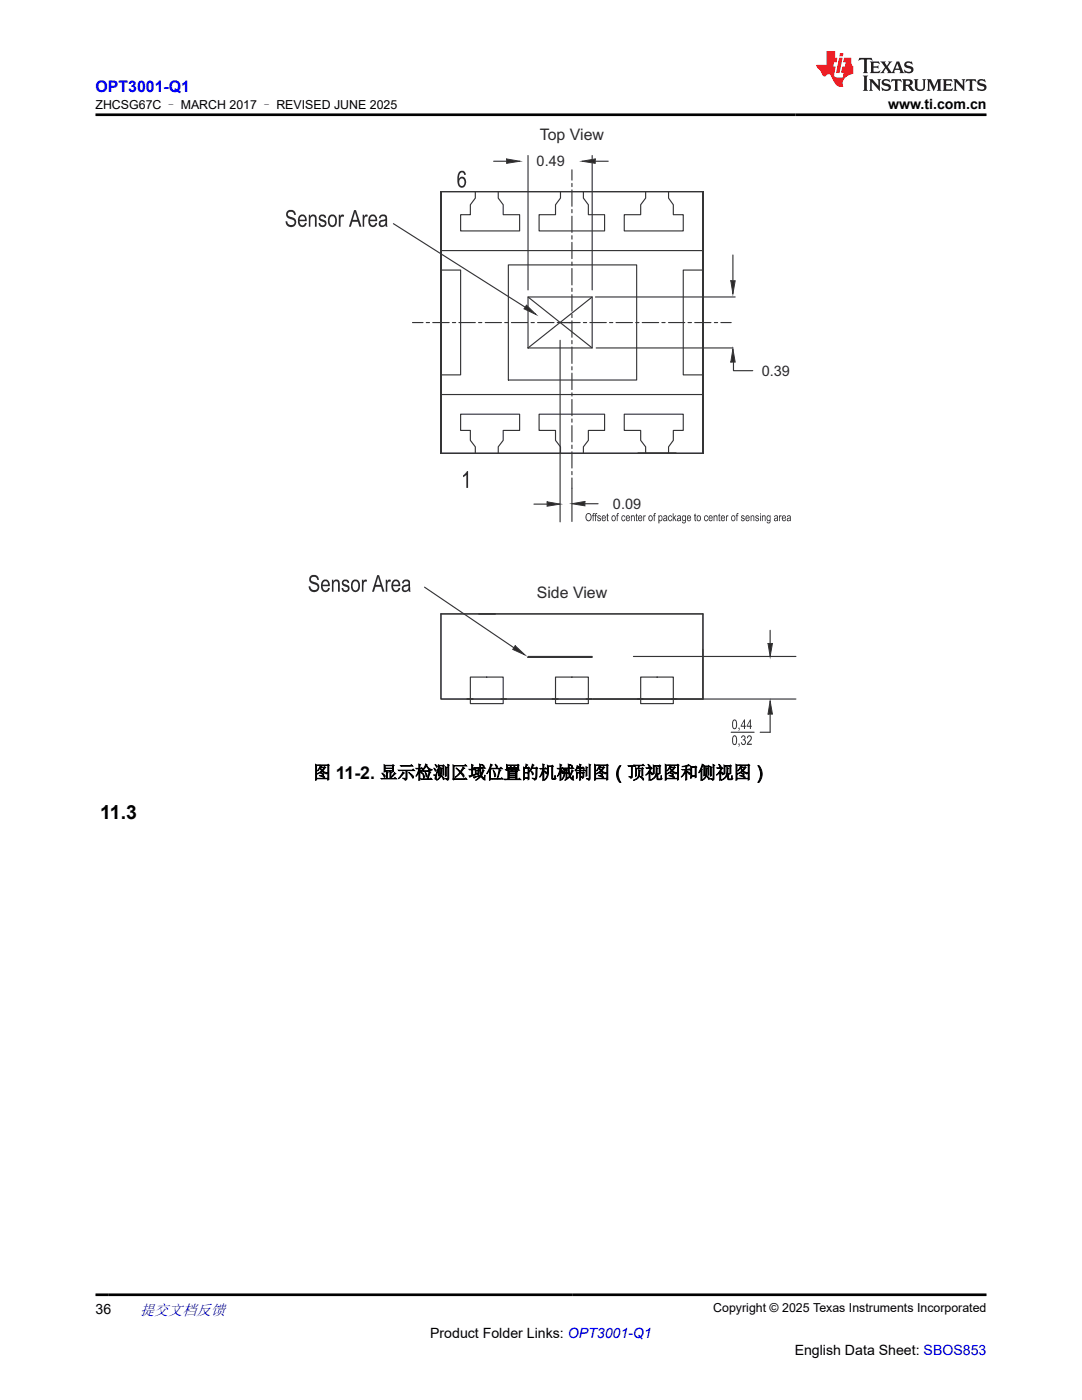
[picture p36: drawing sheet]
<svg xmlns="http://www.w3.org/2000/svg" width="216mm" height="279mm" viewBox="0 0 216 279" stroke-linecap="round" stroke-linejoin="round" font-family="sans-serif">
<defs><g id="words">
<text font-size="3.9" x="20" y="163.5">11.3</text>
<text font-size="3.5" x="62.5" y="155.4">图 11-2. 显示检测区域位置的机械制图（顶视图和侧视图）</text>
<text font-size="3.2" fill="#00f" x="19" y="18.3">OPT3001-Q1</text>
<g font-size="3.2" fill="#2b292a">
<text x="107.7" y="28">Top View</text>
<text x="107.1" y="119.4">Side View</text>
</g>
<text font-size="3" fill="#00f" x="27.9" y="262.4">提交文档反馈</text>
<g font-size="2.9" fill="#2b292a">
<text x="107.1" y="33.2">0.49</text>
<text x="152" y="75">0.39</text>
<text x="122.3" y="101.6">0.09</text>
</g>
<g font-size="2.8">
<text x="177.2" y="21.7">www.ti.com.cn</text>
<text x="19" y="262.1">36</text>
<text x="85.8" y="266.9">Product Folder Links: OPT3001-Q1</text>
<text x="158.6" y="270.3">English Data Sheet: SBOS853</text>
</g>
<g font-size="2.5">
<text x="19.1" y="21.8">ZHCSG67C – MARCH 2017 – REVISED JUNE 2025</text>
<text x="142.3" y="261.8">Copyright © 2025 Texas Instruments Incorporated</text>
</g>
</g></defs>
<g fill="none" stroke="#343435" stroke-width=".23">
<path d="M88 38.2h52.3M82.3 64.4h2.1M85.1 64.4h.6M86.3 64.4h3.3M90.3 64.4h.6M91.6 64.4h3.2M95.5 64.4h.6M96.8 64.4h3.3M100.7 64.4h.7M102 64.4h3.3M106 64.4h.6M107.3 64.4h3.2"/>
<path d="M111.2 64.4h.6M112.5 64.4h3.3M116.4 64.4h.7M117.7 64.4h3.3M121.6 64.4h.7M122.9 64.4h3.3M126.8 64.4h.7M128.1 64.4h3.3M132.1 64.4h.6M133.4 64.4h3.2M137.3 64.4h.7M138.6 64.4h3.3"/>
<path d="M142.5 64.4h.7M143.8 64.4h2.1M88 90.5h52.3"/>
</g>
<path d="M91.6 34.3l.4-.2 .6 .1 .3 .5v.2h-.3a.51 .51 0 0 0-.5-.5 .51 .51 0 0 0-.5 .7v.6l.3-.4h.5l.5 .5v1l-.4 .6h-.7l-.5-.6v-1.5zM91.8 35.7l-.2 .6 .1 .5 .2 .3h.4l.3-.3 .1-.7-.3-.5z" fill="#2b292a"/>
<g fill="none" stroke="#343435" stroke-width=".23">
<path d="M88 38.2v52.3M114.1 33.9v2.1M114.1 36.6v.6M114.1 37.9v3.3M114.1 41.8v.7M114.1 43.2v3.2M114.1 47v.7M114.1 48.4v3.2M114.1 52.3v.6M114.1 53.6v3.3M114.1 57.5v.7M114.1 58.8v3.3"/>
<path d="M114.1 62.7v.7M114.1 64v3.3M114.1 68v.6M114.1 69.3v3.2M114.1 73.2v.6M114.1 74.5v3.2M114.1 78.4v.6M114.1 79.7v3.3M114.1 83.6v.7M114.1 84.9v3.3M114.1 88.8v.7M114.1 90.2v3.2"/>
<path d="M114.1 94.1v.6M114.1 95.4v2"/>
</g>
<path d="M93.2 94h.2v3.4h-.3v-2.7l-.7 .5v-.3l.5-.4z" fill="#2b292a"/>
<path d="M88 38.2v52.3v-52.3M140.3 38.2v52.3M88 40.2v48.3M101.4 52.9h25.6v22.9h-25.6zM140.3 40.2v48.3M127.3 90.4h7.6M106.5 100.6h2.7M116.7 100.5h2.6" fill="none" stroke="#343435" stroke-width=".23"/>
<path d="M109.2 100.2l2.6 .4-2.6 .4z" fill="#2b292a"/>
<path d="M109.2 100.2l2.6 .4-2.6 .4z" fill="none" stroke="#343435" stroke-width=".2"/>
<path d="M114.1 100.5l2.6-.4v.9z" fill="#2b292a"/>
<path d="M114.1 100.5l2.6-.4v.9z" fill="none" stroke="#343435" stroke-width=".2"/>
<path d="M98.5 32.2h2.6M105.4 31v26.9M118.2 31v26.9M118.8 32.2h2.6" fill="none" stroke="#343435" stroke-width=".23"/>
<path d="M101.1 31.7l2.6 .5-2.6 .4z" fill="#2b292a"/>
<path d="M101.1 31.7l2.6 .5-2.6 .4z" fill="none" stroke="#343435" stroke-width=".2"/>
<path d="M116.1 32.2l2.7-.5v.9z" fill="#2b292a"/>
<path d="M116.1 32.2l2.7-.5v.9z" fill="none" stroke="#343435" stroke-width=".2"/>
<path d="M118.8 59.3h27.9M146.2 50.9v5.1M119 69.4h27.2M146.4 71.3v2.7h3.8" fill="none" stroke="#343435" stroke-width=".23"/>
<path d="M146.2 69.7l.5 2.6h-.9z" fill="#2b292a"/>
<path d="M146.2 69.7l.5 2.6h-.9z" fill="none" stroke="#343435" stroke-width=".2"/>
<path d="M145.8 56h.9l-.5 2.6z" fill="#2b292a"/>
<path d="M145.8 56h.9l-.5 2.6z" fill="none" stroke="#343435" stroke-width=".2"/>
<path d="M118.3 139.5h40.5M126.4 131h32.4M153.7 125.8v2.6M145.9 146.1h4.6M151.7 146.1h2" fill="none" stroke="#343435" stroke-width=".23"/>
<g fill="#2b292a">
<path d="M147.3 145.2h.3l-.2 .7z"/>
<path d="M147.3 148.4h.3l-.2 .6z"/>
<path d="M148 146.9l.5-.2 .3 .4v.3l-.2 .2 .2 .3v.4l-.3 .4h-.4l-.3-.5 .2-.1 .3 .4 .3-.2v-.5h-.4v-.3l.4-.1v-.3l-.3-.2-.2 .4-.2-.1z"/>
<path d="M149.1 146.9l.5-.2 .4 .3-.1 .6-.6 .8h.7v.3h-1l.1-.5 .6-.6 .1-.4a.3 .3 0 0 0-.2-.3 .3 .3 0 0 0-.3 .2v.2h-.2z"/>
<path d="M146.3 143.7l.4-.1 .3 .5v.9l-.3 .5h-.3l-.3-.5v-.8zM146.4 143.9l-.1 1.1 .1 .3h.3l.2-.2v-1.1l-.3-.2z"/>
<path d="M148.5 143.6h.1v1.2h.2v.2h-.2v.5h-.1v-.5h-.7zM148.5 144l-.5 .8h.5z"/>
<path d="M149.7 143.6h.1v1.2h.2v.2h-.2v.5h-.2v-.5h-.6zM149.6 144l-.5 .8h.5z"/>
<path d="M146.3 146.9l.5-.1 .2 .4v1l-.3 .5h-.3l-.3-.5v-.9zM146.4 147l-.1 .3v.9l.2 .3h.2l.2-.3v-1l-.2-.2z"/>
</g>
<path d="M153.7 141.5v4.6" fill="none" stroke="#343435" stroke-width=".23"/>
<path d="M153.7 139.9l.4 2.6h-.8z" fill="#2b292a"/>
<path d="M153.7 139.9l.4 2.6h-.8z" fill="none" stroke="#343435" stroke-width=".2"/>
<path d="M153.3 128.4h.8l-.4 2.6z" fill="#2b292a"/>
<path d="M153.3 128.4h.8l-.4 2.6z" fill="none" stroke="#343435" stroke-width=".2"/>
<path d="M84.7 117.2l18 12.2" fill="none" stroke="#343435" stroke-width=".23"/>
<g fill="#2b292a">
<path d="M62 114.9l.3-.2h.6l.4 .2 .3 .4v.4h-.3l-.1-.3-.3-.3h-.5l-.4 .4 .1 .4 1.2 .4 .4 .5-.1 .9-.5 .4h-.9l-.5-.6-.1-.5h.3l.1 .4 .5 .4h.5l.4-.5-.3-.5-1-.4-.3-.3-.1-.7z"/>
<path d="M66.2 115.7h.3v.3l.4-.3h.5l.3 .2 .1 2.2h-.3v-1.8l-.3-.3h-.4l-.2 .3-.1 1.8h-.3z"/>
<path d="M68.4 115.8l.3-.1 .7 .1 .3 .5-.3 .1a.42 .42 0 0 0-.3-.4 .42 .42 0 0 0-.4 0 .41 .41 0 0 0-.1 .5 .41 .41 0 0 0 .5 .2l.4 .1 .2 .4v.6l-.3 .3-.3 .1-.5-.1-.5-.7 .4-.1 .2 .5h.4a.39 .39 0 0 0 .3-.4 .39 .39 0 0 0-.5-.3l-.5-.2-.1-.3-.1-.4z"/>
<path d="M72.2 115.7h.3v.4l.3-.4 .4 .1-.1 .4-.3-.1-.2 .2-.1 1.8h-.3z"/>
<path d="M77 115.7h.2v.4l.3-.4 .5 .1-.1 .4-.4-.1-.1 .2-.1 1.8h-.3z"/>
<path d="M64.3 116l.3-.3h.6l.5 .5 .1 .8h-1.4l.1 .6 .3 .2 .5-.1 .2-.4 .3 .1-.3 .6-.7 .2-.6-.4-.2-.9zM64.6 116.1l-.2 .6h1.1l-.1-.2a.49 .49 0 0 0-.2-.5 .49 .49 0 0 0-.6 .1z"/>
<path d="M70.3 115.9l.4-.2h.4l.5 .2 .2 .4v1.3l-.6 .5h-.5l-.5-.4-.2-1.2zM70.6 116.1l-.2 .4v.8l.3 .5h.3l.4-.3 .1-.9-.4-.6z"/>
<path d="M75.3 114.8h.3l1.1 3.3h-.4l-.3-1h-1.1l-.3 1h-.4zM75.5 115.1l-.5 1.6h.9z"/>
<path d="M78.5 115.8l.8-.1 .5 .6 .1 .7h-1.5l.2 .6 .3 .2 .4-.1 .2-.4 .4 .1-.3 .5-.3 .2-.8-.1-.4-.6 .1-1.1zM78.7 116.1l-.2 .6h1a.55 .55 0 0 0-.2-.6 .55 .55 0 0 0-.6 0z"/>
<path d="M80.4 115.9l.4-.2h.6l.3 .1 .2 2.3h-.3l-.1-.3-.6 .4-.6-.3-.1-.6 .1-.3 1.2-.4v-.4l-.3-.2h-.5l-.2 .5-.3-.1zM80.6 117.1l-.1 .2 .1 .5h.5l.3-.3 .1-.6z"/>
</g>
<path d="M93.2 139.5h47.1v-17h-52.3v17h6.3M105.4 131h12.8v.2h-12.8z" fill="none" stroke="#343435" stroke-width=".23"/>
<path d="M102.8 128.9l2 1.8-2.5-1.1z" fill="#2b292a"/>
<path d="M102.8 128.9l2 1.8-2.5-1.1z" fill="none" stroke="#343435" stroke-width=".2"/>
<g fill="none" stroke="#343435" stroke-width=".23">
<path d="M88 38.2h52.3v52.3v-52.3v52.3h-52.3zM88 38.2v52.3v-52.3M88 38.2h52.3v52.3h-52.3zM94.8 38.2v1.3l-.9 1.4v1.9h-2v3.3h11.8v-3.3h-3.3v-1.9l-1-1.4v-1.3M111.8 38.2v1.3l-1 1.4v1.9h-3.2v3.3h13v-3.3h-3.2v-1.9l-1-1.4v-1.3M128.8 38.2v1.3l-1 1.4v1.9h-3.2v3.3h11.7v-3.3h-1.9v-1.9l-1-1.4v-1.3M78.5 44.6l26.4 16.8M88 53.9h3.9v20.9h-3.9M88 40.2v48.3M88 50h52.3M105.4 59.3h12.8v10.1h-12.8zM105.4 59.3l12.8 10.1"/>
<path d="M118.2 59.3l-12.8 10.1M136.3 53.9h4v20.9h-4zM140.3 40.2v48.3M88 78.7h52.3M111.8 67.9v36.3M111.8 64.4h2.3M94.8 90.5v-1.3l-.9-1.3v-2h-2v-3.2h11.8v3.2h-3.3v2l-1 1.3v1.3M111.8 90.5v-1.3l-1-1.3v-2h-3.2v-3.2h13v3.2h-3.2v2l-1 1.3v1.3M114.1 97.4v6.7M127.3 90.4h7.6M128.8 90.5v-1.3l-1-1.3v-2h-3.2v-3.2h11.7v3.2h-1.9v2l-1 1.3v1.3M93.2 139.5h47.1v-17h-52.3v17h6.3"/>
<path d="M93.9 135.1h6.5v5.3h-6.5zM110.8 135.1h6.6v5.3h-6.6zM127.8 135.1h6.6v5.3h-6.6z"/>
</g>
<g fill="#2b292a">
<path d="M57.4 42l.3-.1h.6l.4 .2 .3 .4v.4h-.3l-.1-.4-.3-.2h-.5l-.4 .3 .2 .6 1.1 .3 .3 .4v.9l-.6 .5-.8-.1-.6-.6v-.4l.3-.1 .1 .5 .4 .3h.5l.5-.4-.3-.6-1-.3-.3-.3-.1-.7z"/>
<path d="M61.6 42.8h.3v.4l.4-.4h.5l.3 .3 .1 2.1h-.4v-1.7l-.2-.3h-.4l-.2 .2-.1 1.8h-.3z"/>
<path d="M63.8 42.9l.3-.1 .7 .1 .3 .6h-.4a.42 .42 0 0 0-.2-.4 .42 .42 0 0 0-.5 .1 .42 .42 0 0 0 .1 .5 .42 .42 0 0 0 .4 .1l.6 .3v.7l-.4 .4h-.8l-.2-.2-.1-.5h.3l.1 .4 .3 .1 .4-.1 .1-.4-1.1-.7-.1-.5z"/>
<path d="M67.6 42.8h.3v.4l.3-.4 .5 .1-.1 .4-.4-.1-.2 .3-.1 1.7h-.3z"/>
<path d="M72.4 42.8h.2v.4l.4-.4 .4 .1-.1 .4-.4-.1-.2 .4v1.6h-.3z"/>
<path d="M105.1 60.9l1.9 1.9-2.4-1.2z"/>
<path d="M59.7 43.1l.4-.3h.5l.5 .5 .1 .8h-1.4l.1 .6 .3 .3 .5-.1 .2-.4h.3l-.2 .5-.3 .2-.6 .1-.5-.4-.1-1.2zM60 43.2l-.2 .6h1.1l-.1-.2a.49 .49 0 0 0-.8-.4z"/>
<path d="M65.8 43l.3-.2h.4l.5 .3 .1 .3v1.3l-.3 .5-.3 .1-.6-.1-.4-.6-.1-1zM66 43.2l-.2 .5v.7l.2 .5 .4 .1 .4-.4 .1-.9-.3-.5z"/>
<path d="M70.7 41.9h.3l1.1 3.3h-.4l-.3-.9h-1.1l-.3 .9h-.4zM70.8 42.3l-.4 1.6h.9z"/>
<path d="M73.8 43.1l.4-.3h.4l.6 .6 .1 .7h-1.5l.2 .6 .3 .3 .4-.1 .2-.4h.4l-.3 .6-.3 .2-.7-.1-.4-.4-.1-.7zM74 43.3l-.1 .5h1v-.2a.49 .49 0 0 0-.3-.5 .49 .49 0 0 0-.6 .2z"/>
<path d="M75.9 43l.8-.2 .4 .2 .2 2.2h-.3l-.1-.2-.3 .2-.5 .1-.5-.3v-.6l.1-.3 1.2-.4v-.4l-.3-.1h-.5l-.2 .4-.3-.1zM76.1 44.3l-.2 .2v.3l.2 .2h.4l.4-.4v-.5z"/>
</g>
<path d="M105.1 60.9l1.9 1.9-2.4-1.2z" fill="none" stroke="#343435" stroke-width=".2"/>
<g fill="#2b292a">
<path d="M118.3 102.5l.4-.1v.2h-.3v.3h.2v.1h-.2v1h-.1v-1h-.2z"/>
<path d="M118.8 102.5l.4-.1v.2h-.3v.3h.2v.1h-.2v1h-.1v-1h-.2z"/>
<path d="M119.3 102.9h.4l.2 .3-.5-.2a.24 .24 0 0 0 0 .3 .24 .24 0 0 0 .3 .1l.2 .1-.1 .5h-.5l-.1-.3 .1-.1a.2 .2 0 0 0 .2 .3 .21 .21 0 0 0 .1-.4l-.4-.2z"/>
<path d="M121.1 102.6l.2-.1v.4h.1v.1h-.1l.1 1-.3-.1z"/>
<path d="M123.2 102.4h.3v.2l-.3 .1 .2 .3h-.2v1h-.1l-.1-1.1z"/>
<path d="M124.2 102.9a.38 .38 0 0 1 .6 .3l-.5-.2-.2 .6a.23 .23 0 0 0 .3 .3 .23 .23 0 0 0 .2-.2l.2-.1-.3 .4-.4-.2-.1-.6z"/>
<path d="M125.9 102.9h.1v.1l.3-.2 .3 .1 .1 1.1h-.2l-.1-1-.3 .1-.1 .9h-.1z"/>
<path d="M126.9 102.6l.2-.1v.4h.1v.1h-.1l.1 1-.3-.1v-.9h-.1z"/>
<path d="M128.4 102.9l.1 .1 .2-.2 .2 .1-.1 .2-.3 .1v.8h-.1z"/>
<path d="M130.5 102.5l.3-.1v.2h-.2v.3h.2v.1h-.2v1h-.1v-1h-.2v-.1h.2z"/>
<path d="M133.5 102.9a.38 .38 0 0 1 .6 .3l-.5-.2-.1 .6a.25 .25 0 0 0 .2 .3 .25 .25 0 0 0 .3-.3l.1 .1-.3 .3-.4-.2-.1-.6z"/>
<path d="M134.2 102.4h.2v.9l.4-.4h.2l-.4 .4 .4 .7h-.2l-.3-.6-.1 .6h-.2z"/>
<path d="M138.6 102.6l.2-.1v.4h.1v.1h-.1l.1 1-.3-.3v-.7h-.1z"/>
<path d="M140.7 102.9a.4 .4 0 0 1 .6 .3l-.5-.2-.1 .6a.24 .24 0 0 0 .2 .3 .24 .24 0 0 0 .2-.3l.2 .1-.3 .3-.4-.2-.1-.6z"/>
<path d="M142.4 102.9h.2a.35 .35 0 0 1 .6 .2v.9h-.2l-.1-1-.3 .1-.1 .9h-.1z"/>
<path d="M143.4 102.6l.2-.1v.4h.1v.1h-.1v.8l.2 .2h-.1l-.3-.1v-.9h-.1z"/>
<path d="M144.9 102.9l.1 .1 .2-.2 .2 .1-.1 .2-.3 .1v.8h-.1z"/>
<path d="M147 102.4h.3v.2h-.2v.3h.2v.1h-.2v1h-.1v-1h-.2z"/>
<path d="M148 102.9l.3-.1 .2 .2 .1 .2-.5-.2-.1 .2 .6 .3v.4l-.5 .1-.3-.3 .2-.1a.2 .2 0 0 0 .2 .3 .21 .21 0 0 0 .1-.4l-.4-.2z"/>
<path d="M149.8 102.9l.1 .1a.33 .33 0 0 1 .3-.2 .33 .33 0 0 1 .3 .2v1h-.1l-.1-1-.3 .1-.1 .9h-.1z"/>
<path d="M150.9 102.9h.3l.2 .3-.5-.2a.29 .29 0 0 0 .1 .3 .29 .29 0 0 0 .3 .1l.2 .4-.3 .2h-.3l-.2-.3 .2-.1v.2l.3 .1a.25 .25 0 0 0 0-.4 .25 .25 0 0 0-.3 0l-.2-.3z"/>
<path d="M152 102.9h.2v.1l.2-.2 .3 .1 .1 1.1h-.2l-.1-1-.3 .2v.8h-.2z"/>
<path d="M155.5 102.9h.1v.1l.1-.1h.3l-.1 .2h-.2l-.1 .9h-.1z"/>
<path d="M117.1 102.5l.5-.1 .4 .5v.7l-.3 .4h-.6l-.2-.4-.1-.6zM117.2 102.7l-.2 .2v.6l.2 .3h.4l.2-.2 .1-.7-.3-.3z"/>
<path d="M120.3 102.9l.5 .1 .1 .5h-.7v.2a.25 .25 0 0 0 .3 .2 .25 .25 0 0 0 .2-.3l.2 .1-.3 .3-.5-.2v-.6zM120.3 103l-.1 .3h.5l-.1-.3z"/>
<path d="M122.2 102.9a.46 .46 0 0 1 .6 .3v.7l-.3 .1h-.3l-.2-.4zM122.3 103l-.1 .6a.27 .27 0 0 0 .2 .2 .27 .27 0 0 0 .3-.1v-.6z"/>
<path d="M125.1 102.9h.4l.2 .6h-.7v.1a.27 .27 0 0 0 .3 .3 .27 .27 0 0 0 .3-.3l.1 .1-.3 .3-.5-.2v-.6zM125.1 103l-.1 .3h.6l-.2-.3z"/>
<path d="M127.6 102.9l.4 .1 .2 .5h-.7v.2a.25 .25 0 0 0 .3 .2 .25 .25 0 0 0 .2-.3l.1 .2-.3 .2-.4-.2-.1-.6zM127.6 103l-.1 .3h.5l-.1-.3z"/>
<path d="M129.5 102.9h.1a.49 .49 0 0 1 .6 .3v.6l-.5 .2-.3-.5zM129.6 103v.7l.3 .2 .2-.3-.1-.4-.1-.2z"/>
<path d="M131.4 102.9h.1v.1a.35 .35 0 0 1 .4-.1 .35 .35 0 0 1 .3 .3l-.1 .6-.2 .2-.3-.1v.6h-.2zM131.6 103.1v.5a.23 .23 0 0 0 .2 .3 .23 .23 0 0 0 .2-.2v-.7z"/>
<path d="M132.5 102.9l.3-.1 .3 .2 .1 1-.2-.2-.3 .2-.3-.1v-.4l.6-.2-.1-.3-.5 .2zM132.6 103.5l-.1 .3 .3 .1 .1-.2 .1-.3z"/>
<path d="M135.2 102.9l.4-.1 .2 .2 .1 1-.2-.2-.2 .2h-.3l-.1-.5 .6-.2-.1-.3-.5 .2zM135.3 103.5v.1a.22 .22 0 0 0 .1 .3 .22 .22 0 0 0 .3-.2v-.3z"/>
<path d="M136.2 103l.3-.2 .2 .2v-.1h.2v1.2l-.3 .4-.5-.2v-.2l.5 .2 .1-.2v-.3l-.4 .2-.2-.2zM136.4 103l-.2 .2v.4a.23 .23 0 0 0 .2 .2 .23 .23 0 0 0 .3-.2v-.5z"/>
<path d="M137.3 102.9a.48 .48 0 0 1 .6 .4v.2h-.7v.1a.27 .27 0 0 0 .3 .3 .27 .27 0 0 0 .2-.3l.2 .1-.3 .3-.5-.2v-.6zM137.3 103l-.1 .3h.5l-.1-.3z"/>
<path d="M139.2 102.9a.42 .42 0 0 1 .6 .2v.8l-.3 .1h-.3l-.2-.4zM139.3 103v.1a.42 .42 0 0 0-.2 .5 .42 .42 0 0 0 .5 .2l.1-.6-.2-.2z"/>
<path d="M141.5 102.9h.4l.3 .3v.3h-.7l.2 .4 .4-.3 .1 .1-.2 .3h-.3l-.3-.2v-.5zM141.7 103l-.1 .3h.5l-.2-.3z"/>
<path d="M144 102.9h.4l.3 .4v.2h-.7v.2a.25 .25 0 0 0 .3 .2 .25 .25 0 0 0 .2-.3l.2 .1-.2 .3-.5-.1-.2-.7zM144.1 103l-.1 .3h.5l-.1-.3z"/>
<path d="M146.1 102.9a.49 .49 0 0 1 .6 .3v.6l-.3 .2h-.3l-.2-.3v-.5zM146.1 103.1v.6a.25 .25 0 0 0 .2 .2 .25 .25 0 0 0 .2-.3v-.5l-.3-.1z"/>
<path d="M148.9 102.9h.4l.3 .2v.4h-.7v.2a.25 .25 0 0 0 .3 .2 .25 .25 0 0 0 .2-.3l.2 .1v.1l-.3 .2-.5-.2v-.6zM148.9 103.1v.2h.5l-.1-.3z"/>
<path d="M151.7 102.4h.1v.3h-.1zM151.7 102.9h.1v1.1h-.1z"/>
<path d="M153.1 102.9l.3-.1 .2 .2 .1-.1v1.3l-.2 .3h-.3l-.2-.2v-.2l.3 .2 .3-.1v-.4l-.4 .2-.2-.2-.1-.5zM153.3 103l-.2 .2a.37 .37 0 0 0 0 .4 .37 .37 0 0 0 .4 .2l.1-.6z"/>
<path d="M154.5 102.9l.4-.1 .3 .2 .1 1-.2-.2-.2 .2h-.4v-.5l.6-.2-.1-.3-.5 .2zM154.7 103.5l-.1 .3 .3 .1 .1-.1 .1-.4z"/>
<path d="M156.2 102.9a.46 .46 0 0 1 .6 .3v.3h-.6v.2a.25 .25 0 0 0 .3 .2 .25 .25 0 0 0 .2-.3l.1 .2-.2 .2h-.3l-.2-.1-.1-.6zM156.3 103l-.1 .3h.5l-.1-.3z"/>
<path d="M157.1 102.9l.4-.1 .2 .2 .1 1-.2-.2-.2 .2h-.3l-.1-.5 .6-.2-.1-.3-.5 .2zM157.2 103.5v.1a.22 .22 0 0 0 .1 .3 .22 .22 0 0 0 .3-.2v-.3z"/>
</g>
<path d="M171.5 11.6l-.2 .5 .5-.2h.6v.1v2.2l-.2 .4h1l-.2-.4v-2.2v-.1h.5l.6 .2-.2-.5zM173.6 12.3l.2 .4v1.5l-.2 .4h1.9l.1-.6a1.08 1.08 0 0 1-1.3 .2v-.7h.6l.4 .2v-.7l-.4 .2h-.6v-.5l.2-.2a1 1 0 0 1 1 .3l-.1-.5zM175.7 12.3l.9 1.1-1 1.2h.9l-.2-.2 .5-.8 .4 .8-.2 .2h1.6l-.2-.2 .2-.5h.9l.1 .5-.1 .2h.9l-.2-.3-.8-2h-.5l-.9 2.2-.9-1.1 .9-1.1h-.8l.2 .2-.4 .6-.4-.6 .2-.2zM179 12.7l.4 1h-.7zM180.7 12.4a.65 .65 0 0 0-.2 .7 .65 .65 0 0 0 .6 .5l.6 .1 .1 .3a.79 .79 0 0 1-.7 .4 .79 .79 0 0 1-.7-.5l.1 .7 .2-.1a.93 .93 0 0 0 1.1 .1 .93 .93 0 0 0 .4-1 1.46 1.46 0 0 0-1.2-.6l-.1-.3a1.09 1.09 0 0 1 1.2 .2l-.2-.6-.1 .1-.5-.2zM172.2 15.1l.2 .4v2.2l-.2 .4h1l-.2-.4v-2.2l.2-.4zM173.4 15.8l.2 .4v1.5l-.2 .4h.8l-.3-.4 .1-1.3 1.6 1.8v-2l.2-.4h-.7l.1 .2 .1 1.1-1.2-1.3zM176.2 15.9a.65 .65 0 0 0-.2 .8 .65 .65 0 0 0 .6 .4l.6 .2 .1 .2a.79 .79 0 0 1-.7 .4 .79 .79 0 0 1-.7-.5l.1 .7 .2-.1a.93 .93 0 0 0 1.1 .1 .93 .93 0 0 0 .4-.9 1.46 1.46 0 0 0-1.2-.6l-.1-.4a1.09 1.09 0 0 1 1.2 .2l-.1-.6-.2 .1-.5-.1zM177.9 15.8l-.1 .6a.63 .63 0 0 1 .8-.3v1.6l-.3 .4h1l-.2-.4v-1.6a.66 .66 0 0 1 .8 .3l-.1-.6zM180 15.8l.2 .4v1.5l-.2 .4h1l-.2-.2-.1-.7h.5l.1 .2a.79 .79 0 0 0 1.2 .6l-1-.9a.61 .61 0 0 0 .6-.6 .61 .61 0 0 0-.5-.7zM180.8 16.1h.1a.47 .47 0 0 1 .5 .1 .47 .47 0 0 1 .1 .5l-.1 .1-.7 .1zM182.3 15.8l.2 .2a2.27 2.27 0 0 0 .4 2 1.04 1.04 0 0 0 1.7-.7v-1.3l.2-.2h-.8l.2 .4v1.1a.6 .6 0 0 1-.6 .6 .6 .6 0 0 1-.6-.6v-1.1l.3-.4zM184.9 15.8l.2 .4v1.5l-.2 .4h.8l-.3-.4v-1.4l.9 1.9 .9-1.9v1.4l-.3 .4h1l-.2-.4v-1.5l.2-.4h-.8l-.7 1.5-.6-1.5zM188.1 15.8l.2 .4v1.5l-.2 .4h1.9l.1-.6a1.09 1.09 0 0 1-1.3 .2v-.7h.6l.4 .2v-.6l-.4 .2h-.6v-.6l.2-.1a1.01 1.01 0 0 1 1 .3l-.1-.6zM190.2 15.8l.3 .4v1.5l-.3 .4h.8l-.2-.4v-1.3l1.6 1.8v-2l.2-.4h-.7l.2 .2v1.1l-1.2-1.3zM192.8 15.8l-.1 .6a.63 .63 0 0 1 .8-.3v1.6l-.3 .4h1l-.2-.4v-1.6a.66 .66 0 0 1 .8 .3l-.1-.6zM195.2 15.9a.65 .65 0 0 0-.2 .8 .65 .65 0 0 0 .6 .4l.6 .2 .2 .2a.79 .79 0 0 1-.7 .4 .79 .79 0 0 1-.7-.5l.1 .7 .2-.1a.93 .93 0 0 0 1 .1 .93 .93 0 0 0 .5-.9 1.46 1.46 0 0 0-1.3-.6v-.4a1.09 1.09 0 0 1 1.2 .2l-.2-.6-.2 .1-.5-.1z" fill="#231f20"/>
<path d="M164.9 10.2v2.8h-2l.1 .3 .8 1a.95 .95 0 0 0 1 .9 .59 .59 0 0 1 .5-.4 .59 .59 0 0 1 .5 .4l.4 .7a1.59 1.59 0 0 0 2.1 1.4 1.61 1.61 0 0 1 1-2.3l1-.3-.1-1.5a1.59 1.59 0 0 1-.3-1.7h-1.5l-.2 .9h.6l-.2 .9h-.5l-.2 1v.2l.4 .1-.1 .9h-.7a.73 .73 0 0 1-1-.7l.3-1.5h-.5l.1-.9h.5l.2-.9h-.5v-1.3zM167.4 11.5l-.6 3.1h.7l.6-3.1zM167.6 10.6l-.1 .6h.7l.1-.6z" fill="#ed1c24"/>
<path d="M19 22.9h177.8M19 258.4h177.8" fill="none" stroke="#000" stroke-width=".53"/>
<use href="#words"/>
</svg>
